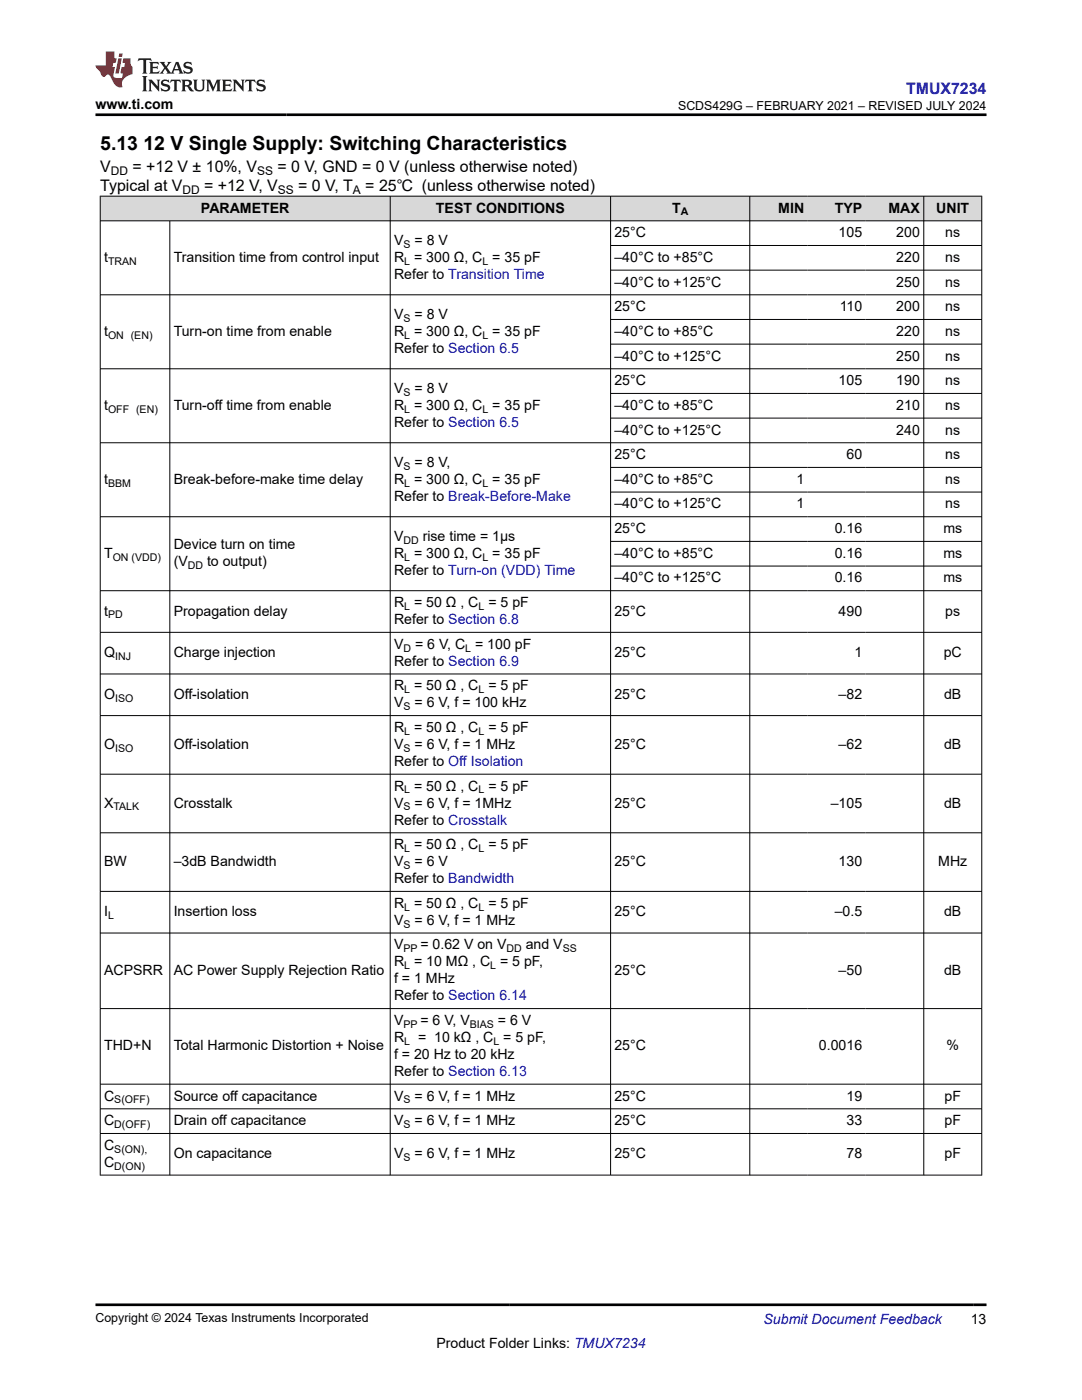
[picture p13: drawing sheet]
<svg xmlns="http://www.w3.org/2000/svg" width="216mm" height="279mm" viewBox="0 0 216 279" stroke-linecap="round" stroke-linejoin="round" font-family="sans-serif">
<defs><g id="words">
<text font-size="3.9" x="20" y="29.9">5.13 12 V Single Supply: Switching Characteristics</text>
<text font-size="3.2" fill="#00f" x="180.8" y="18.7">TMUX7234</text>
<g font-size="3.2">
<text x="20" y="34.3">V</text>
<text x="26.4" y="34.3">= +12 V ± 10%, V</text>
<text x="55.4" y="34.3">= 0 V, GND = 0 V (unless otherwise noted)</text>
<text x="20" y="38.1">Typical at V</text>
<text x="40.7" y="38.1">= +12 V, V</text>
<text x="59.5" y="38.1">= 0 V, T</text>
<text x="72.9" y="38.1">= 25℃ (unless otherwise noted)</text>
</g>
<g font-size="2.8">
<text x="19" y="21.8">www.ti.com</text>
<text x="40.1" y="42.4">PARAMETER</text>
<text x="87" y="42.4">TEST CONDITIONS</text>
<text x="122.6" y="47.3">25°C</text>
<text x="134.1" y="42.4">T</text>
<text x="155.3" y="42.4">MIN</text>
<text x="166.6" y="42.4">TYP</text>
<text x="167.3" y="47.3">105</text>
<text x="177.3" y="42.4">MAX</text>
<text x="178.9" y="47.3">200</text>
<text x="186.8" y="42.4">UNIT</text>
<text x="188.6" y="47.3">ns</text>
<text x="20.8" y="52.3">t</text>
<text x="34.7" y="52.3">Transition time from control input</text>
<text x="78.6" y="48.9">V</text>
<text x="78.6" y="52.3">R = 300 Ω, C = 35 pF</text>
<text x="82.7" y="48.9">= 8 V</text>
<text x="122.6" y="52.3">–40°C to +85°C</text>
<text x="178.9" y="52.3">220</text>
<text x="188.6" y="52.3">ns</text>
<text x="78.6" y="55.7">Refer to Transition Time</text>
<text x="122.6" y="57.2">–40°C to +125°C</text>
<text x="178.9" y="57.2">250</text>
<text x="188.6" y="57.2">ns</text>
<text x="78.6" y="63.6">V</text>
<text x="82.7" y="63.6">= 8 V</text>
<text x="122.6" y="62.1">25°C</text>
<text x="167.5" y="62.1">110</text>
<text x="178.9" y="62.1">200</text>
<text x="188.6" y="62.1">ns</text>
<text x="20.8" y="67">t</text>
<text x="34.7" y="67">Turn-on time from enable</text>
<text x="78.6" y="67">R = 300 Ω, C = 35 pF</text>
<text x="78.6" y="70.4">Refer to Section 6.5</text>
<text x="122.6" y="67">–40°C to +85°C</text>
<text x="122.6" y="72">–40°C to +125°C</text>
<text x="178.9" y="67">220</text>
<text x="178.9" y="72">250</text>
<text x="188.6" y="67">ns</text>
<text x="188.6" y="72">ns</text>
<text x="122.6" y="76.9">25°C</text>
<text x="167.3" y="76.9">105</text>
<text x="178.9" y="76.9">190</text>
<text x="188.6" y="76.9">ns</text>
<text x="20.8" y="81.8">t</text>
<text x="34.7" y="81.8">Turn-off time from enable</text>
<text x="78.6" y="78.4">V</text>
<text x="78.6" y="81.8">R = 300 Ω, C = 35 pF</text>
<text x="82.7" y="78.4">= 8 V</text>
<text x="122.6" y="81.8">–40°C to +85°C</text>
<text x="178.9" y="81.8">210</text>
<text x="188.6" y="81.8">ns</text>
<text x="78.6" y="85.2">Refer to Section 6.5</text>
<text x="122.6" y="86.7">–40°C to +125°C</text>
<text x="178.9" y="86.7">240</text>
<text x="188.6" y="86.7">ns</text>
<text x="78.6" y="93.2">V</text>
<text x="82.7" y="93.2">= 8 V,</text>
<text x="122.6" y="91.6">25°C</text>
<text x="168.9" y="91.6">60</text>
<text x="188.6" y="91.6">ns</text>
<text x="20.8" y="96.6">t</text>
<text x="34.7" y="96.6">Break-before-make time delay</text>
<text x="78.6" y="96.6">R = 300 Ω, C = 35 pF</text>
<text x="78.6" y="99.9">Refer to Break-Before-Make</text>
<text x="122.6" y="96.6">–40°C to +85°C</text>
<text x="122.6" y="101.5">–40°C to +125°C</text>
<text x="158.9" y="96.6">1</text>
<text x="158.9" y="101.5">1</text>
<text x="188.6" y="96.6">ns</text>
<text x="188.6" y="101.5">ns</text>
<text x="78.6" y="107.9">V</text>
<text x="84.4" y="107.9">rise time = 1µs</text>
<text x="122.6" y="106.4">25°C</text>
<text x="166.6" y="106.4">0.16</text>
<text x="188.2" y="106.4">ms</text>
<text x="20.8" y="111.3">T</text>
<text x="34.7" y="109.6">Device turn on time</text>
<text x="34.7" y="113">(V</text>
<text x="41.3" y="113">to output)</text>
<text x="78.6" y="111.3">R = 300 Ω, C = 35 pF</text>
<text x="122.6" y="111.3">–40°C to +85°C</text>
<text x="166.6" y="111.3">0.16</text>
<text x="188.2" y="111.3">ms</text>
<text x="78.6" y="114.7">Refer to Turn-on (VDD) Time</text>
<text x="122.6" y="116.2">–40°C to +125°C</text>
<text x="166.6" y="116.2">0.16</text>
<text x="188.2" y="116.2">ms</text>
<text x="20.8" y="122.9">t</text>
<text x="34.7" y="122.9">Propagation delay</text>
<text x="78.6" y="121.2">R = 50 Ω , C = 5 pF</text>
<text x="78.6" y="124.5">Refer to Section 6.8</text>
<text x="122.6" y="122.9">25°C</text>
<text x="167.3" y="122.9">490</text>
<text x="188.6" y="122.9">ps</text>
<text x="20.8" y="131.2">Q</text>
<text x="34.7" y="131.2">Charge injection</text>
<text x="78.6" y="129.5">V</text>
<text x="82.8" y="129.5">= 6 V, C = 100 pF</text>
<text x="122.6" y="131.2">25°C</text>
<text x="170.5" y="131.2">1</text>
<text x="188.3" y="131.2">pC</text>
<text x="78.6" y="132.9">Refer to Section 6.9</text>
<text x="78.6" y="137.8">R = 50 Ω , C = 5 pF</text>
<text x="20.8" y="139.5">O</text>
<text x="34.7" y="139.5">Off-isolation</text>
<text x="78.6" y="141.2">V</text>
<text x="82.7" y="141.2">= 6 V, f = 100 kHz</text>
<text x="122.6" y="139.5">25°C</text>
<text x="167.3" y="139.5">–82</text>
<text x="188.4" y="139.5">dB</text>
<text x="20.8" y="149.5">O</text>
<text x="34.7" y="149.5">Off-isolation</text>
<text x="78.6" y="146.1">R = 50 Ω , C = 5 pF</text>
<text x="78.6" y="149.5">V</text>
<text x="82.7" y="149.5">= 6 V, f = 1 MHz</text>
<text x="122.6" y="149.5">25°C</text>
<text x="167.3" y="149.5">–62</text>
<text x="188.4" y="149.5">dB</text>
<text x="78.6" y="152.9">Refer to Off Isolation</text>
<text x="20.8" y="161.2">X</text>
<text x="34.7" y="161.2">Crosstalk</text>
<text x="78.6" y="157.8">R = 50 Ω , C = 5 pF</text>
<text x="78.6" y="161.2">V</text>
<text x="82.7" y="161.2">= 6 V, f = 1MHz</text>
<text x="122.6" y="161.2">25°C</text>
<text x="165.8" y="161.2">–105</text>
<text x="188.4" y="161.2">dB</text>
<text x="78.6" y="164.6">Refer to Crosstalk</text>
<text x="20.8" y="172.9">BW</text>
<text x="34.7" y="172.9">–3dB Bandwidth</text>
<text x="78.6" y="169.5">R = 50 Ω , C = 5 pF</text>
<text x="78.6" y="172.9">V</text>
<text x="82.7" y="172.9">= 6 V</text>
<text x="122.6" y="172.9">25°C</text>
<text x="167.3" y="172.9">130</text>
<text x="187.2" y="172.9">MHz</text>
<text x="78.6" y="176.2">Refer to Bandwidth</text>
<text x="20.8" y="182.9">I</text>
<text x="34.7" y="182.9">Insertion loss</text>
<text x="78.6" y="181.2">R = 50 Ω , C = 5 pF</text>
<text x="78.6" y="184.6">V</text>
<text x="82.7" y="184.6">= 6 V, f = 1 MHz</text>
<text x="122.6" y="182.9">25°C</text>
<text x="166.6" y="182.9">–0.5</text>
<text x="188.4" y="182.9">dB</text>
<text x="78.6" y="189.5">V</text>
<text x="83.9" y="189.5">= 0.62 V on V</text>
<text x="104.9" y="189.5">and V</text>
<text x="20.8" y="194.6">ACPSRR</text>
<text x="34.7" y="194.6">AC Power Supply Rejection Ratio</text>
<text x="78.6" y="192.9">R = 10 MΩ , C = 5 pF,</text>
<text x="78.6" y="196.3">f = 1 MHz</text>
<text x="122.6" y="194.6">25°C</text>
<text x="167.3" y="194.6">–50</text>
<text x="188.4" y="194.6">dB</text>
<text x="78.6" y="199.6">Refer to Section 6.14</text>
<text x="20.8" y="209.6">THD+N</text>
<text x="34.7" y="209.6">Total Harmonic Distortion + Noise</text>
<text x="78.6" y="204.6">V</text>
<text x="78.6" y="207.9">R</text>
<text x="83.4" y="207.9">= 10 kΩ , C = 5 pF,</text>
<text x="83.9" y="204.6">= 6 V, V</text>
<text x="99.4" y="204.6">= 6 V</text>
<text x="122.6" y="209.6">25°C</text>
<text x="163.4" y="209.6">0.0016</text>
<text x="188.9" y="209.6">%</text>
<text x="78.6" y="211.3">f = 20 Hz to 20 kHz</text>
<text x="78.6" y="214.7">Refer to Section 6.13</text>
<text x="20.8" y="219.6">C</text>
<text x="34.7" y="219.6">Source off capacitance</text>
<text x="78.6" y="219.6">V</text>
<text x="82.7" y="219.6">= 6 V, f = 1 MHz</text>
<text x="122.6" y="219.6">25°C</text>
<text x="168.9" y="219.6">19</text>
<text x="188.5" y="219.6">pF</text>
<text x="20.8" y="224.6">C</text>
<text x="34.7" y="224.6">Drain off capacitance</text>
<text x="78.6" y="224.6">V</text>
<text x="82.7" y="224.6">= 6 V, f = 1 MHz</text>
<text x="122.6" y="224.6">25°C</text>
<text x="168.9" y="224.6">33</text>
<text x="188.5" y="224.6">pF</text>
<text x="20.8" y="232.9">C</text>
<text x="20.8" y="229.5">C</text>
<text x="34.7" y="231.2">On capacitance</text>
<text x="78.6" y="231.2">V</text>
<text x="82.7" y="231.2">= 6 V, f = 1 MHz</text>
<text x="122.6" y="231.2">25°C</text>
<text x="168.9" y="231.2">78</text>
<text x="188.5" y="231.2">pF</text>
<text x="87.1" y="269">Product Folder Links: TMUX7234</text>
<text x="193.7" y="264.2">13</text>
</g>
<text font-size="2.8" fill="#00f" x="152.4" y="264.2">Submit Document Feedback</text>
<g font-size="2.5">
<text x="135.3" y="21.9">SCDS429G – FEBRUARY 2021 – REVISED JULY 2024</text>
<text x="19" y="263.9">Copyright © 2024 Texas Instruments Incorporated</text>
</g>
<g font-size="2.4">
<text x="22.1" y="34.9">DD</text>
<text x="51.3" y="34.9">SS</text>
<text x="36.4" y="38.7">DD</text>
<text x="55.4" y="38.7">SS</text>
<text x="70.4" y="38.7">A</text>
</g>
<g font-size="2.1">
<text x="135.8" y="43">A</text>
<text x="21.6" y="52.8">TRAN</text>
<text x="80.5" y="49.4">S</text>
<text x="80.7" y="52.8">L</text>
<text x="96.3" y="52.8">L</text>
<text x="80.5" y="64.2">S</text>
<text x="21.6" y="67.6">ON (EN)</text>
<text x="80.7" y="67.6">L</text>
<text x="96.3" y="67.6">L</text>
<text x="21.6" y="82.4">OFF (EN)</text>
<text x="80.5" y="79">S</text>
<text x="80.7" y="82.4">L</text>
<text x="96.3" y="82.4">L</text>
<text x="80.5" y="93.7">S</text>
<text x="21.6" y="97.1">BBM</text>
<text x="80.7" y="97.1">L</text>
<text x="96.3" y="97.1">L</text>
<text x="22.5" y="111.9">ON (VDD)</text>
<text x="37.5" y="113.6">DD</text>
<text x="80.5" y="108.5">DD</text>
<text x="80.7" y="111.9">L</text>
<text x="96.3" y="111.9">L</text>
<text x="21.6" y="123.4">PD</text>
<text x="80.7" y="121.7">L</text>
<text x="95.5" y="121.7">L</text>
<text x="23" y="131.7">INJ</text>
<text x="80.5" y="130">D</text>
<text x="92.8" y="130">L</text>
<text x="23" y="140">ISO</text>
<text x="80.5" y="141.7">S</text>
<text x="80.7" y="138.3">L</text>
<text x="95.5" y="138.3">L</text>
<text x="80.7" y="146.7">L</text>
<text x="95.5" y="146.7">L</text>
<text x="23" y="150">ISO</text>
<text x="80.5" y="150">S</text>
<text x="22.6" y="161.7">TALK</text>
<text x="80.5" y="161.7">S</text>
<text x="80.7" y="158.3">L</text>
<text x="95.5" y="158.3">L</text>
<text x="80.5" y="173.4">S</text>
<text x="80.7" y="170">L</text>
<text x="95.5" y="170">L</text>
<text x="21.6" y="183.4">L</text>
<text x="80.5" y="185.1">S</text>
<text x="80.7" y="181.7">L</text>
<text x="95.5" y="181.7">L</text>
<text x="80.5" y="190">PP</text>
<text x="101.1" y="190">DD</text>
<text x="112.3" y="190">SS</text>
<text x="80.7" y="193.4">L</text>
<text x="97.8" y="193.4">L</text>
<text x="80.5" y="205.1">PP</text>
<text x="80.7" y="208.5">L</text>
<text x="93.7" y="205.1">BIAS</text>
<text x="98.5" y="208.5">L</text>
<text x="22.8" y="220.2">S(OFF)</text>
<text x="80.5" y="220.2">S</text>
<text x="22.8" y="225.1">D(OFF)</text>
<text x="80.5" y="225.1">S</text>
<text x="22.8" y="230">S(ON),</text>
<text x="22.8" y="233.4">D(ON)</text>
<text x="80.5" y="231.7">S</text>
</g>
</g></defs>
<g fill="#d8d8d8">
<path d="M20 39.1h175.9v5h-175.9z" fill-rule="evenodd"/>
<path d="M20.1 39.2h57.7v4.8h-57.7z" fill-rule="evenodd"/>
<path d="M77.9 39.2h43.9v4.8h-43.9z" fill-rule="evenodd"/>
<path d="M121.9 39.2h27.6v4.8h-27.6z" fill-rule="evenodd"/>
<path d="M149.7 39.2h11.5v4.8h-11.5z" fill-rule="evenodd"/>
<path d="M161.2 39.2h11.6v4.8h-11.6z" fill-rule="evenodd"/>
<path d="M172.8 39.2h11.5v4.8h-11.5z" fill-rule="evenodd"/>
<path d="M184.4 39.2h11.4v4.8h-11.4z" fill-rule="evenodd"/>
</g>
<g fill="none" stroke="#000" stroke-width=".2">
<path d="M19.9 39.1h176.1M20 39.1v195.5M77.9 39.1v195.5M121.8 39.1v195.5M149.6 39.1v195.5M184.3 39.1v195.5M195.9 39.1v195.5M19.9 44.1h176.1M19.9 58.8h176.1M33.9 44.1v190.5M121.8 49h74.2M121.8 53.9h74.2"/>
<path d="M121.8 63.8h74.2M121.8 68.7h74.2M121.8 78.5h74.2M196 73.6h-176.1M19.9 88.4h176.1M121.8 83.4h74.2M121.8 93.3h74.2M121.8 98.2h74.2M121.8 108h74.2M121.8 113h74.2M196 103.1h-176.1M196 117.9h-176.1"/>
<path d="M19.9 126.2h176.1M19.9 134.5h176.1M19.9 142.8h176.1M19.9 154.5h176.1M19.9 166.2h176.1M19.9 177.9h176.1M19.9 186.2h176.1M19.9 201.3h176.1M19.9 216.4h176.1M19.9 221.3h176.1M19.9 226.2h176.1M19.9 234.5h176.1"/>
</g>
<path d="M27.7 11.6l-.2 .6 .5-.2h.6v.1v2.2l-.2 .4h1l-.2-.4v-2.2v-.1h.5l.5 .2-.1-.6zM29.8 12.4l.2 .3v1.6l-.2 .4h1.9l.1-.6a1.08 1.08 0 0 1-1.3 .2v-.7h.6l.4 .2v-.7l-.4 .2h-.6v-.5l.2-.2a1 1 0 0 1 1 .3l-.1-.5zM31.8 12.4l1 1.1-1 1.2h.9l-.2-.2 .4-.8 .5 .8-.2 .2h1.6l-.2-.2 .1-.5h1l.1 .5-.1 .2h.9l-.2-.4-.8-1.9h-.5l-1 2.1-.8-1.1 .9-1h-.8l.2 .2-.5 .6-.3-.6 .1-.2zM35.2 12.8l.4 1h-.8zM36.8 12.5a.65 .65 0 0 0-.2 .7 .65 .65 0 0 0 .6 .5l.7 .1 .1 .3a.79 .79 0 0 1-.7 .4 .79 .79 0 0 1-.7-.5l.1 .7 .2-.1a.93 .93 0 0 0 1.1 0 .93 .93 0 0 0 .4-.9 1.46 1.46 0 0 0-1.2-.6l-.1-.3a1.09 1.09 0 0 1 1.2 .2l-.2-.6-.1 .1-.6-.2zM28.4 15.2l.2 .4v2.2l-.2 .4h1l-.2-.4v-2.2l.2-.4zM29.6 15.9l.2 .4v1.5l-.2 .4h.8l-.3-.4v-1.3l1.7 1.8v-2l.2-.4h-.8l.2 .2 .1 1.1-1.2-1.3zM32.3 16a.65 .65 0 0 0-.2 .8 .65 .65 0 0 0 .7 .4l.6 .2 .1 .2a.79 .79 0 0 1-.7 .4 .79 .79 0 0 1-.7-.5l.1 .7 .2-.1a.93 .93 0 0 0 1.1 .1 .93 .93 0 0 0 .4-1 1.46 1.46 0 0 0-1.2-.5l-.1-.4a1.09 1.09 0 0 1 1.2 .2l-.2-.6-.1 .1-.6-.1zM34.1 15.9l-.1 .6a.63 .63 0 0 1 .7-.3l.1 1.6-.3 .4h1l-.2-.4v-1.6a.66 .66 0 0 1 .8 .3l-.1-.6zM36.2 15.9l.2 .4v1.5l-.2 .4h.9l-.2-.2v-.7h.5l.1 .2a.79 .79 0 0 0 1.2 .6l-1-.9a.61 .61 0 0 0 .6-.6 .61 .61 0 0 0-.5-.7zM36.9 16.2h.2a.47 .47 0 0 1 .5 .1 .47 .47 0 0 1 .1 .5l-.2 .1-.6 .1zM38.5 15.9l.2 .2a2.27 2.27 0 0 0 .4 2 1.04 1.04 0 0 0 1.7-.7v-1.3l.2-.2h-.8l.2 .4v1.1a.6 .6 0 0 1-.6 .6 .6 .6 0 0 1-.6-.6v-1.1l.3-.4zM41.1 15.9l.2 .4v1.5l-.2 .4h.7l-.2-.4v-1.4l.9 1.9 .8-1.9v1.4l-.2 .4h1l-.3-.4v-1.5l.3-.4h-.8l-.7 1.5-.7-1.5zM44.3 15.9l.2 .4v1.5l-.2 .4h1.9l.1-.6a1.09 1.09 0 0 1-1.3 .2v-.7h.6l.4 .2v-.6l-.4 .2h-.6v-.6l.2-.1a1.01 1.01 0 0 1 1 .3l-.1-.6zM46.4 15.9l.3 .4v1.5l-.3 .4h.8l-.2-.4v-1.3l1.6 1.8v-2l.2-.4h-.7l.2 .2v1.1l-1.2-1.3zM49 15.9l-.1 .6a.63 .63 0 0 1 .8-.3v1.6l-.3 .4h1l-.2-.4v-1.6a.66 .66 0 0 1 .8 .3l-.1-.6zM51.4 16a.65 .65 0 0 0-.2 .8 .65 .65 0 0 0 .6 .4l.6 .2 .2 .2a.79 .79 0 0 1-.8 .4 .79 .79 0 0 1-.6-.5l.1 .7 .2-.1a.93 .93 0 0 0 1 .1 .93 .93 0 0 0 .5-1 1.46 1.46 0 0 0-1.3-.5l-.1-.4a1.09 1.09 0 0 1 1.3 .2l-.2-.6-.2 .1-.5-.1z" fill="#231f20"/>
<path d="M21.1 10.3v2.7h-2.1l.1 .4 .9 1a.95 .95 0 0 0 .9 .9 .59 .59 0 0 1 .6-.4 .59 .59 0 0 1 .5 .3l.4 .8a1.59 1.59 0 0 0 2.1 1.4 1.61 1.61 0 0 1 1-2.3l1-.3-.1-1.5a1.59 1.59 0 0 1-.4-1.7h-1.4l-.2 .9h.5l-.1 .9h-.5l-.2 .9v.3l.4 .1-.2 .9h-.6a.73 .73 0 0 1-1.1-.7l.3-1.5h-.5l.2-.9h.5l.2-.9h-.5v-1.3zM23.6 11.6l-.6 3.1h.7l.6-3.1zM23.8 10.7l-.1 .6h.7l.1-.6z" fill="#ed1c24"/>
<path d="M19 22.9h177.8M19 260.4h177.8" fill="none" stroke="#000" stroke-width=".53"/>
<use href="#words"/>
</svg>
